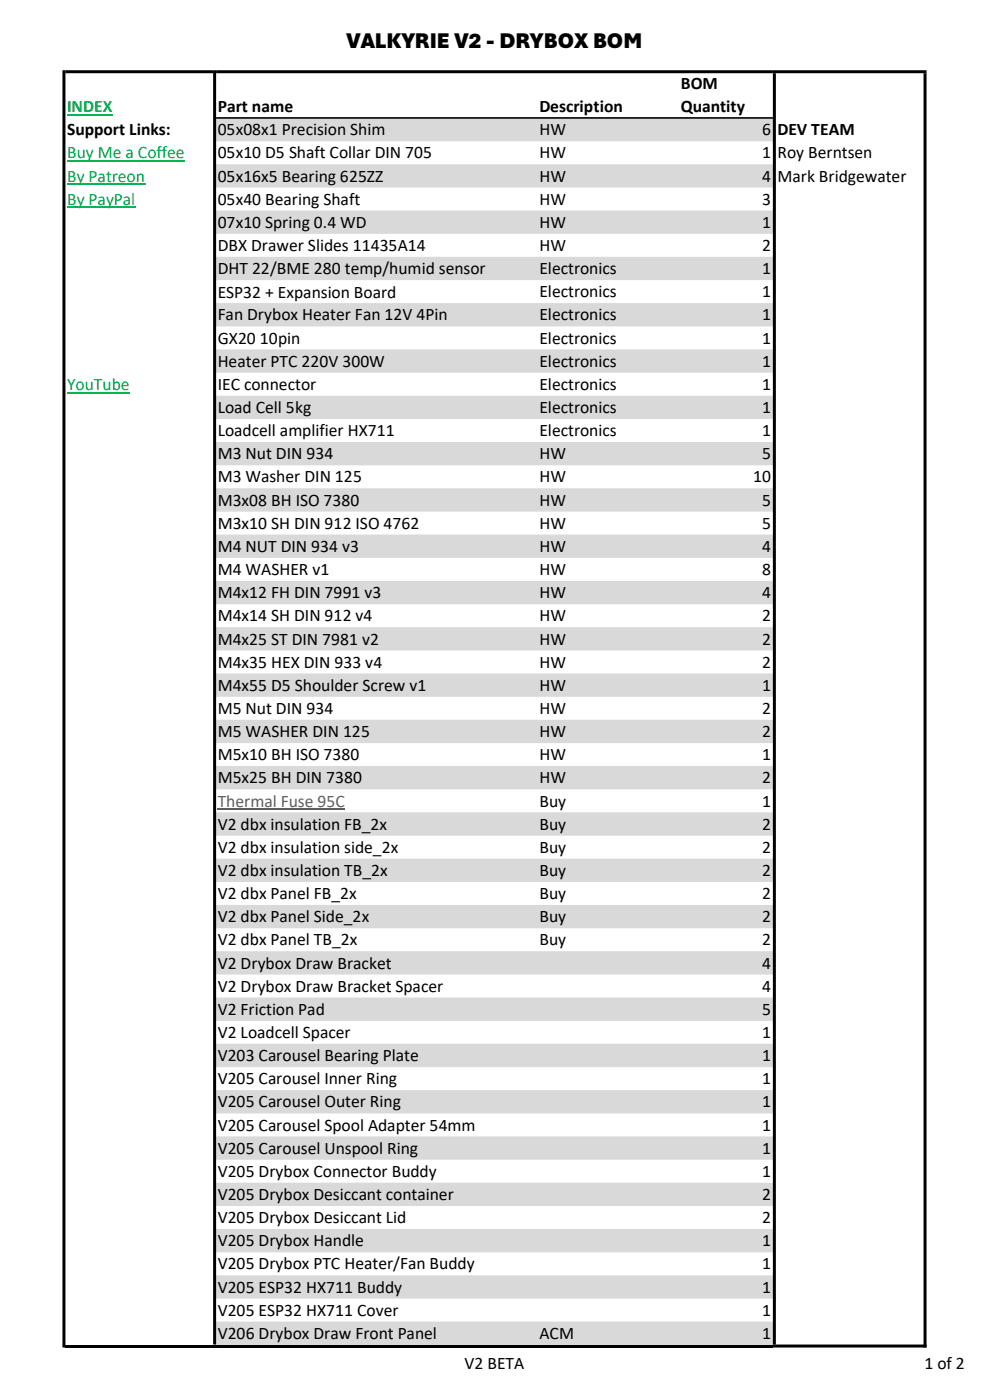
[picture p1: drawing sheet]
<svg xmlns="http://www.w3.org/2000/svg" width="210mm" height="297mm" viewBox="0 0 210 297" stroke-linecap="round" stroke-linejoin="round" font-family="sans-serif">
<defs><g id="words">
<text font-size="4.7" x="73.5" y="10.2">VALKYRIE V2 - DRYBOX BOM</text>
<g font-size="3.7" fill="#00b050">
<text x="14.2" y="23.8">INDEX</text>
<text x="14.2" y="33.6">Buy Me a Coffee</text>
<text x="14.2" y="38.5">By Patreon</text>
<text x="14.2" y="43.4">By PayPal</text>
<text x="14.2" y="82.7">YouTube</text>
</g>
<g font-size="3.7">
<text x="46.2" y="23.7">Part name</text>
<text x="114.4" y="23.7">Description</text>
<text x="144.4" y="18.8">BOM</text>
<text x="144.4" y="23.7">Quantity</text>
<text x="14.2" y="28.7">Support Links:</text>
<text x="46.2" y="28.7">05x08x1 Precision Shim</text>
<text x="114.4" y="28.7">HW</text>
<text x="161.7" y="28.7">6</text>
<text x="164.9" y="28.7">DEV TEAM</text>
<text x="46.2" y="33.6">05x10 D5 Shaft Collar DIN 705</text>
<text x="114.4" y="33.6">HW</text>
<text x="161.7" y="33.6">1</text>
<text x="164.9" y="33.6">Roy Berntsen</text>
<text x="46.2" y="38.5">05x16x5 Bearing 625ZZ</text>
<text x="114.4" y="38.5">HW</text>
<text x="161.7" y="38.5">4</text>
<text x="164.9" y="38.5">Mark Bridgewater</text>
<text x="46.2" y="43.4">05x40 Bearing Shaft</text>
<text x="114.4" y="43.4">HW</text>
<text x="161.7" y="43.4">3</text>
<text x="46.2" y="48.4">07x10 Spring 0.4 WD</text>
<text x="46.2" y="53.3">DBX Drawer Slides 11435A14</text>
<text x="114.4" y="48.3">HW</text>
<text x="114.4" y="53.3">HW</text>
<text x="161.7" y="48.3">1</text>
<text x="161.7" y="53.3">2</text>
<text x="46.2" y="58.2">DHT 22/BME 280 temp/humid sensor</text>
<text x="114.4" y="58.2">Electronics</text>
<text x="161.7" y="58.2">1</text>
<text x="46.2" y="63.1">ESP32 + Expansion Board</text>
<text x="114.4" y="63.1">Electronics</text>
<text x="161.7" y="63.1">1</text>
<text x="46.2" y="68">Fan Drybox Heater Fan 12V 4Pin</text>
<text x="114.4" y="68">Electronics</text>
<text x="161.7" y="68">1</text>
<text x="46.2" y="72.9">GX20 10pin</text>
<text x="46.2" y="77.8">Heater PTC 220V 300W</text>
<text x="114.4" y="72.9">Electronics</text>
<text x="114.4" y="77.8">Electronics</text>
<text x="161.7" y="72.9">1</text>
<text x="161.7" y="77.8">1</text>
<text x="46.2" y="82.7">IEC connector</text>
<text x="114.4" y="82.7">Electronics</text>
<text x="161.7" y="82.7">1</text>
<text x="46.2" y="87.6">Load Cell 5kg</text>
<text x="114.4" y="87.6">Electronics</text>
<text x="161.7" y="87.6">1</text>
<text x="46.2" y="92.5">Loadcell amplifier HX711</text>
<text x="114.4" y="92.5">Electronics</text>
<text x="161.7" y="92.5">1</text>
<text x="46.2" y="97.5">M3 Nut DIN 934</text>
<text x="114.4" y="97.5">HW</text>
<text x="161.7" y="97.5">5</text>
<text x="46.2" y="102.4">M3 Washer DIN 125</text>
<text x="46.2" y="107.3">M3x08 BH ISO 7380</text>
<text x="114.4" y="102.4">HW</text>
<text x="114.4" y="107.3">HW</text>
<text x="159.8" y="102.4">10</text>
<text x="161.7" y="107.3">5</text>
<text x="46.2" y="112.2">M3x10 SH DIN 912 ISO 4762</text>
<text x="114.4" y="112.2">HW</text>
<text x="161.7" y="112.2">5</text>
<text x="46.2" y="117.1">M4 NUT DIN 934 v3</text>
<text x="114.4" y="117.1">HW</text>
<text x="161.7" y="117.1">4</text>
<text x="46.2" y="122">M4 WASHER v1</text>
<text x="114.4" y="122">HW</text>
<text x="161.7" y="122">8</text>
<text x="46.2" y="126.9">M4x12 FH DIN 7991 v3</text>
<text x="46.2" y="131.8">M4x14 SH DIN 912 v4</text>
<text x="114.4" y="126.9">HW</text>
<text x="114.4" y="131.8">HW</text>
<text x="161.7" y="126.9">4</text>
<text x="161.7" y="131.8">2</text>
<text x="46.2" y="136.7">M4x25 ST DIN 7981 v2</text>
<text x="114.4" y="136.7">HW</text>
<text x="161.7" y="136.7">2</text>
<text x="46.2" y="141.6">M4x35 HEX DIN 933 v4</text>
<text x="114.4" y="141.6">HW</text>
<text x="161.7" y="141.6">2</text>
<text x="46.2" y="146.6">M4x55 D5 Shoulder Screw v1</text>
<text x="114.4" y="146.6">HW</text>
<text x="161.7" y="146.6">1</text>
<text x="46.2" y="151.5">M5 Nut DIN 934</text>
<text x="114.4" y="151.5">HW</text>
<text x="161.7" y="151.5">2</text>
<text x="46.2" y="156.4">M5 WASHER DIN 125</text>
<text x="46.2" y="161.3">M5x10 BH ISO 7380</text>
<text x="114.4" y="156.4">HW</text>
<text x="114.4" y="161.3">HW</text>
<text x="161.7" y="156.4">2</text>
<text x="161.7" y="161.3">1</text>
<text x="46.2" y="166.2">M5x25 BH DIN 7380</text>
<text x="114.4" y="166.2">HW</text>
<text x="161.7" y="166.2">2</text>
<text x="114.4" y="171.1">Buy</text>
<text x="161.7" y="171.1">1</text>
<text x="46.2" y="176">V2 dbx insulation FB_2x</text>
<text x="114.4" y="176">Buy</text>
<text x="161.7" y="176">2</text>
<text x="46.2" y="180.9">V2 dbx insulation side_2x</text>
<text x="46.2" y="185.8">V2 dbx insulation TB_2x</text>
<text x="114.4" y="180.9">Buy</text>
<text x="114.4" y="185.8">Buy</text>
<text x="161.7" y="180.9">2</text>
<text x="161.7" y="185.8">2</text>
<text x="46.2" y="190.8">V2 dbx Panel FB_2x</text>
<text x="114.4" y="190.8">Buy</text>
<text x="161.7" y="190.8">2</text>
<text x="46.2" y="195.7">V2 dbx Panel Side_2x</text>
<text x="114.4" y="195.7">Buy</text>
<text x="161.7" y="195.7">2</text>
<text x="46.2" y="200.6">V2 dbx Panel TB_2x</text>
<text x="114.4" y="200.6">Buy</text>
<text x="161.7" y="200.6">2</text>
<text x="46.2" y="205.5">V2 Drybox Draw Bracket</text>
<text x="161.7" y="205.5">4</text>
<text x="46.2" y="210.4">V2 Drybox Draw Bracket Spacer</text>
<text x="46.2" y="215.3">V2 Friction Pad</text>
<text x="161.7" y="210.4">4</text>
<text x="161.7" y="215.3">5</text>
<text x="46.2" y="220.2">V2 Loadcell Spacer</text>
<text x="161.7" y="220.2">1</text>
<text x="46.2" y="225.1">V203 Carousel Bearing Plate</text>
<text x="161.7" y="225.1">1</text>
<text x="46.2" y="230">V205 Carousel Inner Ring</text>
<text x="161.7" y="230">1</text>
<text x="46.2" y="234.9">V205 Carousel Outer Ring</text>
<text x="46.2" y="239.9">V205 Carousel Spool Adapter 54mm</text>
<text x="161.7" y="234.9">1</text>
<text x="161.7" y="239.9">1</text>
<text x="46.2" y="244.8">V205 Carousel Unspool Ring</text>
<text x="161.7" y="244.8">1</text>
<text x="46.2" y="249.7">V205 Drybox Connector Buddy</text>
<text x="161.7" y="249.7">1</text>
<text x="46.2" y="254.6">V205 Drybox Desiccant container</text>
<text x="161.7" y="254.6">2</text>
<text x="46.2" y="259.5">V205 Drybox Desiccant Lid</text>
<text x="161.7" y="259.5">2</text>
<text x="46.2" y="264.4">V205 Drybox Handle</text>
<text x="46.2" y="269.3">V205 Drybox PTC Heater/Fan Buddy</text>
<text x="161.7" y="264.4">1</text>
<text x="161.7" y="269.3">1</text>
<text x="46.2" y="274.2">V205 ESP32 HX711 Buddy</text>
<text x="161.7" y="274.2">1</text>
<text x="46.2" y="279.1">V205 ESP32 HX711 Cover</text>
<text x="161.7" y="279.1">1</text>
<text x="46.2" y="284">V206 Drybox Draw Front Panel</text>
<text x="114.4" y="284">ACM</text>
<text x="161.7" y="284">1</text>
<text x="98.6" y="290.4">V2 BETA</text>
<text x="196.1" y="290.4">1 of 2</text>
</g>
<text font-size="3.7" fill="#5f5f5f" x="46.2" y="171.1">Thermal Fuse 95C</text>
</g></defs>
<path d="M45.5 25h118.8v5h-118.8zM45.5 34.8h118.8v5h-118.8zM45.5 44.7h118.8v4.9h-118.8zM45.5 54.5h118.8v4.9h-118.8zM45.5 64.3h118.8v5h-118.8zM45.5 74.1h118.8v5h-118.8zM45.5 83.9h118.8v5h-118.8zM45.5 93.8h118.8v4.9h-118.8zM45.5 103.6h118.8v4.9h-118.8zM45.5 113.4h118.8v5h-118.8zM45.5 123.2h118.8v5h-118.8zM45.5 133.1h118.8v4.9h-118.8zM45.5 142.9h118.8v4.9h-118.8zM45.5 152.7h118.8v4.9h-118.8zM45.5 162.5h118.8v5h-118.8zM45.5 172.3h118.8v5h-118.8zM45.5 182.2h118.8v4.9h-118.8zM45.5 192h118.8v4.9h-118.8zM45.5 201.8h118.8v5h-118.8zM45.5 211.6h118.8v5h-118.8zM45.5 221.4h118.8v5h-118.8zM45.5 231.3h118.8v4.9h-118.8zM45.5 241.1h118.8v4.9h-118.8zM45.5 250.9h118.8v5h-118.8zM45.5 260.7h118.8v5h-118.8zM45.5 270.6h118.8v4.9h-118.8zM45.5 280.4h118.8v5.2h-118.8z" fill-rule="evenodd" fill="#d9d9d9"/>
<path d="M14.2 24.3h9.6M14.2 34.2h25M14.2 39.1h16.6M14.2 44h14.5M14.2 83.3h13.3" fill="none" stroke="#00b050" stroke-width=".25"/>
<path d="M46.2 171.7h27" fill="none" stroke="#5f5f5f" stroke-width=".25"/>
<g fill="#000">
<path d="M13.3 14.9h.6v271h-.6zM45.2 14.9h.6v270.3h-.6zM164 15.5h.6v269.7h-.6zM195.9 15.5h.7v270.4h-.7z" fill-rule="evenodd"/>
<path d="M13.9 14.9h31.3v.6h-31.3zM45.8 14.9h118.2v.6h-118.2z" fill-rule="evenodd"/>
<path d="M164 14.9h32.6v.6h-32.6zM45.8 24.8h118.2v.4h-118.2zM164 285.2h32.6v.7h-32.6z" fill-rule="evenodd"/>
<path d="M13.9 285.2h150.1v.7h-150.1z" fill-rule="evenodd"/>
</g>
<use href="#words"/>
</svg>
